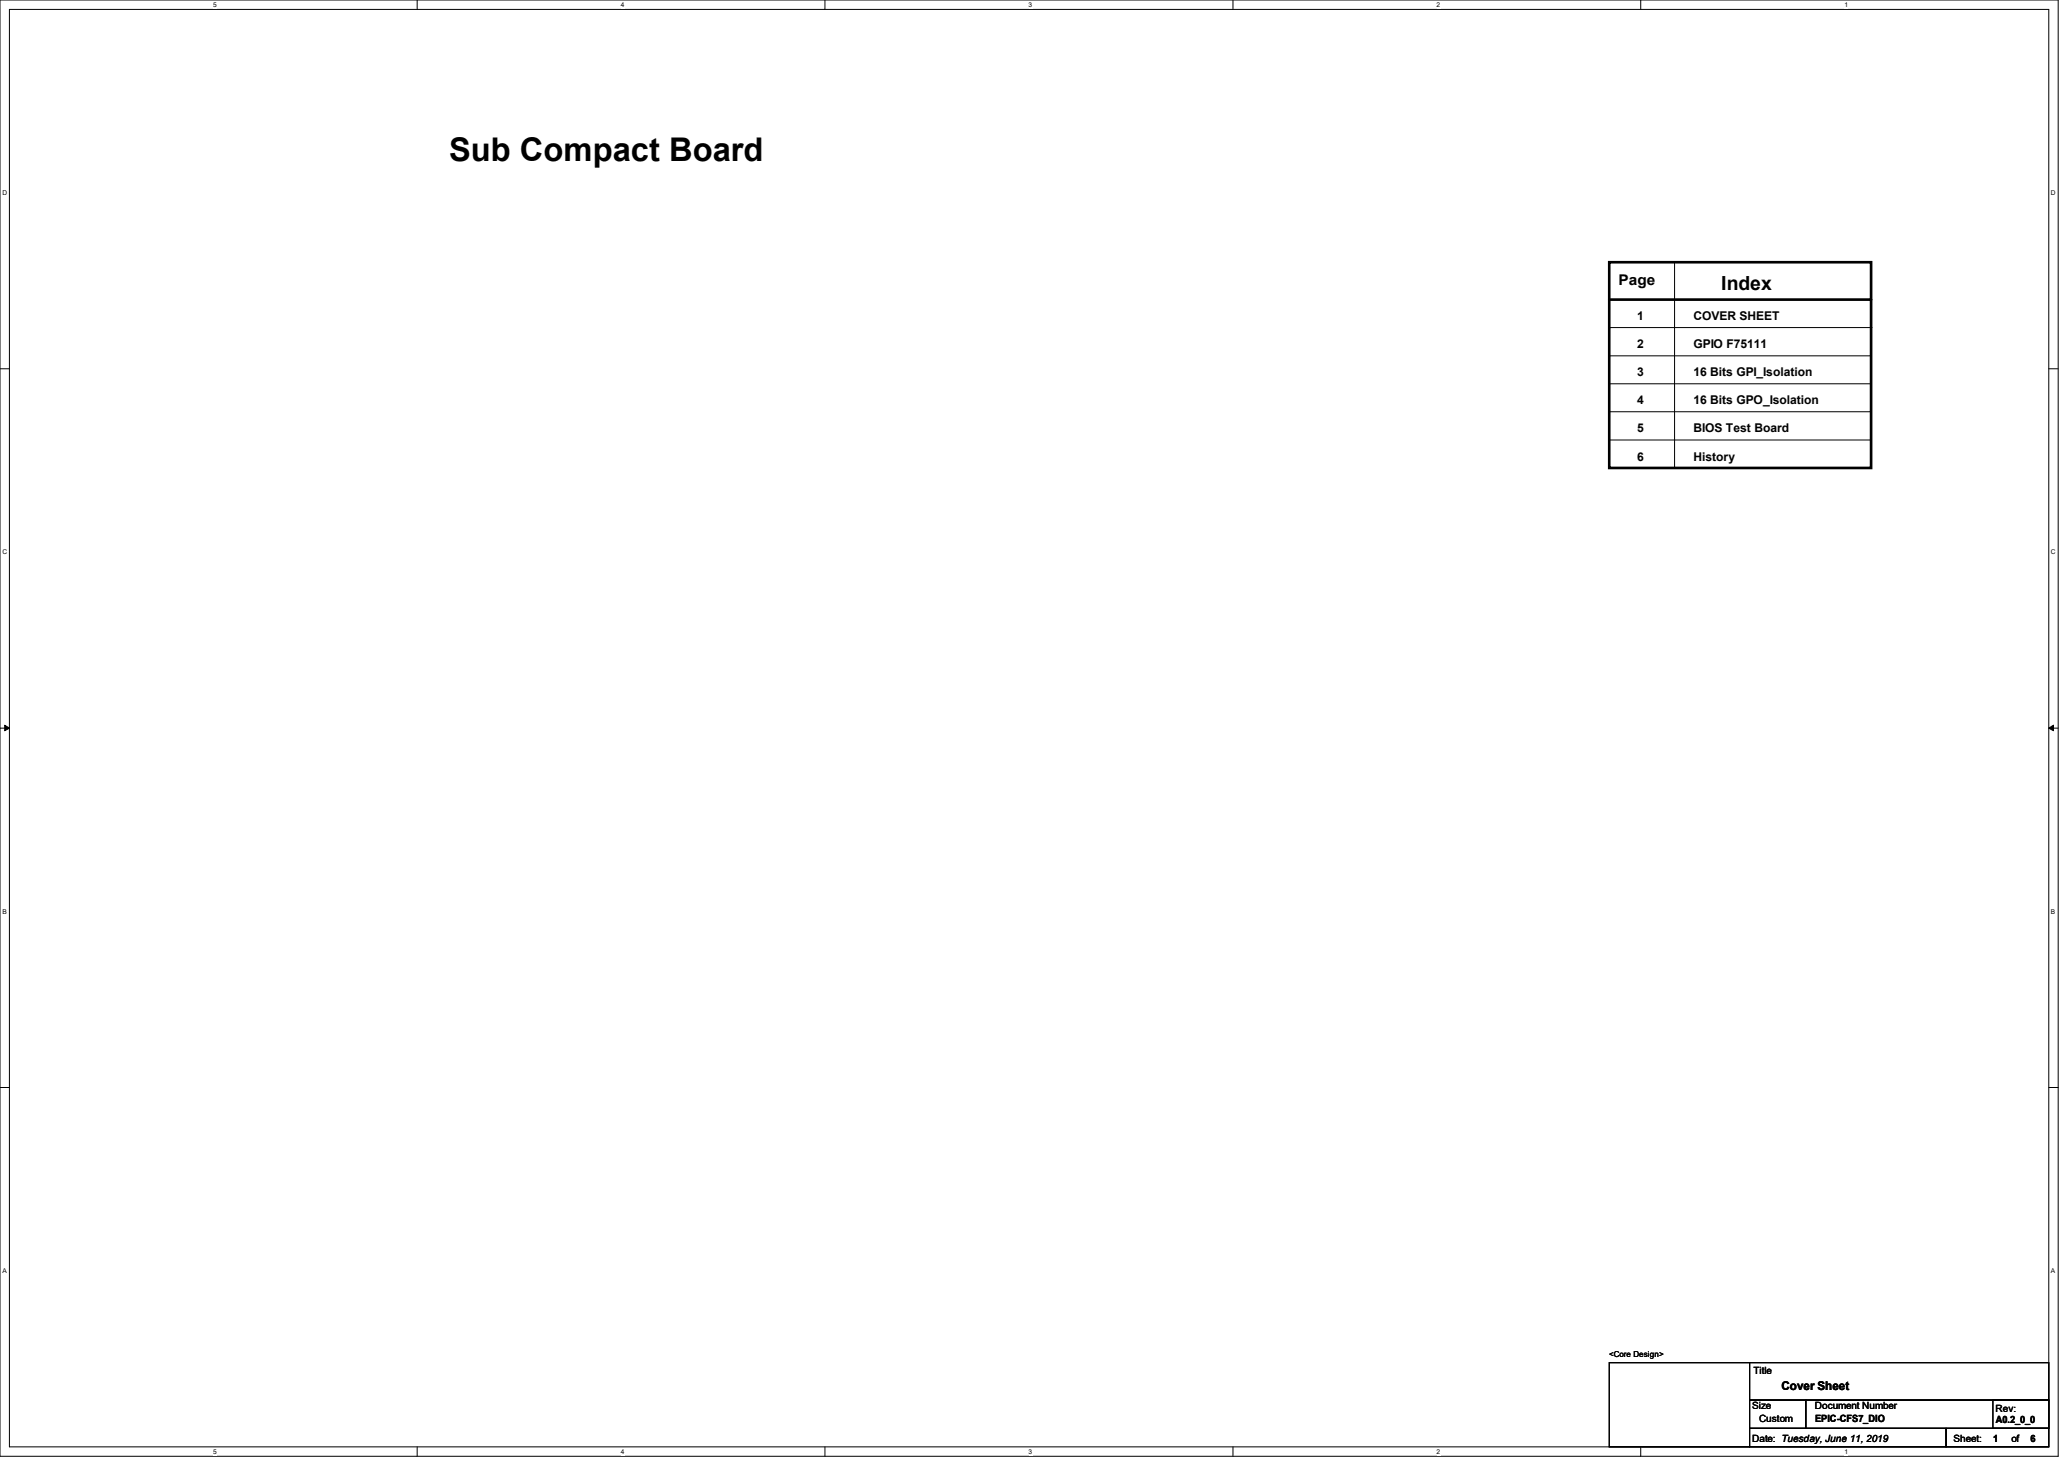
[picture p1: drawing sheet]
<svg xmlns="http://www.w3.org/2000/svg" width="297mm" height="210mm" viewBox="0 0 297 210" stroke-linecap="round" stroke-linejoin="round" font-family="sans-serif">
<defs><g id="words">
<text font-size="4.7" x="64.6" y="23.2">Sub Compact Board</text>
<text font-size="2.8" x="247.7" y="41.7">Index</text>
<text font-size="2.1" x="232.9" y="41">Page</text>
<g font-size="1.7">
<text x="235.6" y="46.1">1</text>
<text x="243.7" y="46.1">COVER SHEET</text>
<text x="235.6" y="50.1">2</text>
<text x="243.7" y="50.1">GPIO F75111</text>
<text x="235.6" y="54.1">3</text>
<text x="235.6" y="58.2">4</text>
<text x="243.7" y="54.1">16 Bits GPI_Isolation</text>
<text x="243.7" y="58.2">16 Bits GPO_Isolation</text>
<text x="235.6" y="62.2">5</text>
<text x="243.7" y="62.2">BIOS Test Board</text>
<text x="235.6" y="66.3">6</text>
<text x="243.7" y="66.3">History</text>
<text x="256.3" y="199.9">Cover Sheet</text>
</g>
<g font-size="1.4">
<text x="252.3" y="197.7">Title</text>
<text x="252.1" y="202.7">Size</text>
<text x="261.2" y="202.7">Document Number</text>
<text x="287.2" y="203">Rev:</text>
<text x="252.1" y="207.5">Date: Tuesday, June 11, 2019</text>
<text x="253.1" y="204.5">Custom</text>
<text x="261.2" y="204.5">EPIC-CFS7_DIO</text>
<text x="281.1" y="207.5">Sheet:</text>
<text x="286.8" y="207.5">1</text>
<text x="287.2" y="204.6">A0.2_0_0</text>
<text x="289.4" y="207.5">of</text>
<text x="292.2" y="207.5">6</text>
</g>
<text font-size="1.2" x="231.5" y="195.1">&lt;Core Design&gt;</text>
<g font-size=".9">
<text x="30.7" y="1">5</text>
<text x="89.4" y="1">4</text>
<text x="148" y="1">3</text>
<text x="206.7" y="1">2</text>
<text x="265.4" y="1">1</text>
<text x=".3" y="28">D</text>
<text x="295.1" y="28">D</text>
<text x=".3" y="79.7">C</text>
<text x="295.1" y="79.7">C</text>
<text x=".3" y="131.4">B</text>
<text x="295.1" y="131.4">B</text>
<text x=".3" y="183.1">A</text>
<text x="295.1" y="183.1">A</text>
<text x="30.7" y="209.1">5</text>
<text x="89.4" y="209.1">4</text>
<text x="148" y="209.1">3</text>
<text x="206.7" y="209.1">2</text>
<text x="265.4" y="209.1">1</text>
</g>
</g></defs>
<path d="M0 0h296.2v209.5h-296.2zM1.4 1.4h293.4v206.7h-293.4z" fill="none" stroke="#000" stroke-width=".14"/>
<g fill="#fff">
<path d="M30.7 .2h.5v1h-.5z"/>
<path d="M30.7 208.3h.5v1h-.5z"/>
</g>
<path d="M60 0v1.4M60 208.1v1.4" fill="none" stroke="#000" stroke-width=".14"/>
<g fill="#fff">
<path d="M89.4 .2h.5v1h-.5z"/>
<path d="M89.4 208.3h.5v1h-.5z"/>
</g>
<path d="M118.7 0v1.4M118.7 208.1v1.4" fill="none" stroke="#000" stroke-width=".14"/>
<g fill="#fff">
<path d="M148 .2h.5v1h-.5z"/>
<path d="M148 208.3h.5v1h-.5z"/>
</g>
<path d="M177.4 0v1.4M177.4 208.1v1.4" fill="none" stroke="#000" stroke-width=".14"/>
<g fill="#fff">
<path d="M206.8 .2h.5v1h-.5z"/>
<path d="M206.8 208.3h.5v1h-.5z"/>
</g>
<path d="M236.1 0v1.4M236.1 208.1v1.4" fill="none" stroke="#000" stroke-width=".14"/>
<g fill="#fff">
<path d="M265.4 .2h.5v1h-.5z"/>
<path d="M265.4 208.3h.5v1h-.5z"/>
<path d="M.3 27.2h.7v1h-.7z"/>
<path d="M295.1 27.2h.7v1h-.7z"/>
<path d="M.3 78.9h.7v1h-.7z"/>
<path d="M295.1 78.9h.7v1h-.7z"/>
</g>
<path d="M0 53h1.4M294.8 53h1.4" fill="none" stroke="#000" stroke-width=".14"/>
<g fill="#fff">
<path d="M.3 130.6h.7v1h-.7z"/>
<path d="M295.1 130.6h.7v1h-.7z"/>
</g>
<path d="M0 104.7h1.4M294.8 104.7h1.4" fill="none" stroke="#000" stroke-width=".14"/>
<path d="M.7 104.3l.7 .4-.7 .4zM294.8 104.7l.7-.4v.8z" fill="#000" stroke="#000" stroke-width=".14"/>
<g fill="#fff">
<path d="M.3 182.2h.7v1.1h-.7z"/>
<path d="M295.1 182.2h.7v1.1h-.7z"/>
</g>
<g fill="none" stroke="#000" stroke-width=".14">
<path d="M241 37.7v29.6M231.6 47.1h37.6M231.6 51.2h37.5M231.6 55.2h37.5M231.6 59.2h37.5M269.1 51.2h.1M269.1 55.2h.1M269.1 59.2h.1M269.2 47.1h.1M231.6 63.3h37.5M241 67.3h.1M269.1 63.3h.1"/>
<path d="M0 156.4h1.4M294.8 156.4h1.4M231.6 196h20.2v12.1h-20.2zM251.8 196h43v5.4h-43zM251.8 201.4h8v4h-8zM251.8 205.4h28.2v2.7h-28.2zM259.8 201.4h35v4h-35zM280 205.4h14.8v2.7h-14.8zM286.8 201.4h8v4h-8z"/>
</g>
<path d="M231.6 37.7h37.6v29.6h-37.6zM231.6 43.1h37.5" fill="none" stroke="#000" stroke-width=".38"/>
<circle cx="269.1" cy="43.1" r=".19" fill="#000"/>
<use href="#words"/>
</svg>
